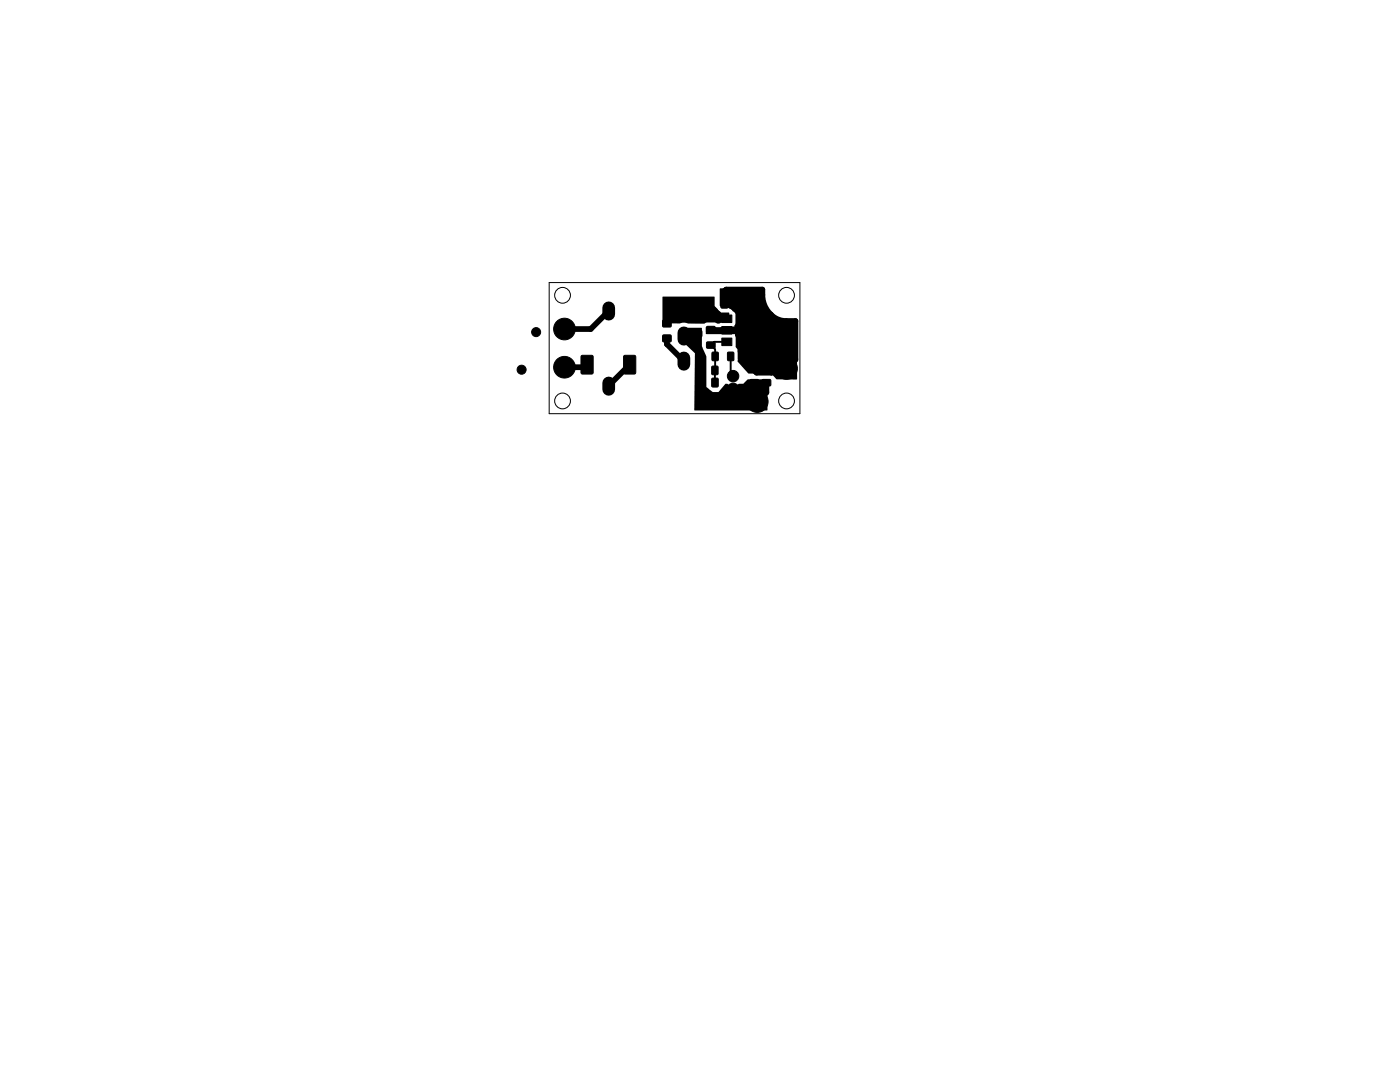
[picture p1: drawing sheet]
<svg xmlns="http://www.w3.org/2000/svg" width="279mm" height="216mm" viewBox="0 0 279 216" stroke-linecap="round" stroke-linejoin="round" font-family="sans-serif">
<g fill="#000" stroke="#000" stroke-width=".2">
<path d="M141 59.8h1.2v1.6h-1.2zM143.9 59.8h1.3v1.6h-1.3zM116 71l.2-.1h1.9l.2 .1 .1 3.3-.2 .3h-2l-.2-.1zM124.5 71l.2-.1h1.9l.2 .1 .1 3.3-.2 .3h-2l-.2-.1zM132.3 63.9h1.6v1.3h-1.6zM132.3 66.9h1.6v1.3h-1.6zM138.4 62.9h1.6v1.1h-1.6zM138.4 66h1.6v1.2h-1.6zM139 73.1h1.1v1.6h-1.1zM139 75.5h1.1v1.7h-1.1zM142.1 70.3h1.2v1.6h-1.2zM141.1 65.2h1.6v1.1h-1.6z"/>
<path d="M141.1 68.3h1.6v1.1h-1.6zM142.1 73.1h1.1v1.6h-1.1zM142.1 75.5h1.2v1.7h-1.2zM144.1 67.5h2v1.5h-2zM144.1 65.2h2v1.5h-2zM144.1 62.9h2v1.5h-2zM145.2 70.3h1.2v1.6h-1.2zM150.4 64h2v3.8h-2zM149.7 72.7h1.6v1.1h-1.6zM149.7 75.8h1.6v1.1h-1.6zM152.1 72.6h1.7v1.2h-1.7zM152.1 75.8h1.7v1.2h-1.7z"/>
<circle cx="104.1" cy="73.8" r=".9"/>
<circle cx="107" cy="66.3" r=".9"/>
<circle cx="112.6" cy="65.7" r="2.16"/>
<circle cx="112.6" cy="73.3" r="2.16"/>
<circle cx="146.3" cy="75.1" r="1.14"/>
<circle cx="146.3" cy="77.6" r="1.14"/>
<circle cx="157" cy="73.5" r="2.16"/>
<circle cx="146.3" cy="80.1" r="1.14"/>
<circle cx="151.1" cy="80.1" r="2.16"/>
</g>
<path d="M121.5 61.4v1.3M121.5 76.4v1.3M136.5 66.4v1.3M136.5 71.4v1.3" fill="none" stroke="#000" stroke-width="2.5"/>
<g fill="none" stroke="#000" stroke-width="1.1">
<path d="M117.2 72.8l-.5 .5h-4.1M121.5 62.1l-3.6 3.6h-5.3M125.7 72.8l-4.2 4.3M133.1 67.5v1.2l3.4 3.4M139.2 69.8v-3.2h-2.3l-.4 .5 3.1 3v7.1l2.9 2.9h8.6l1.8-1.8v-1.9h-2.4l-1.2 1.2h-3M139.2 63.5v-.5l2.4-2.4v.4l2.6 2.6M139.2 63.5l.1 .1h5.8M139.2 63.5h-5l-1.1 1M139.6 76.3h.1M141.9 65.8l.1 .1h5.2M147.2 65.9l.2-.2v-3.4l-1.7-1.7h-1.1v-2.5l.3-.3h7.2a5.4 5.4 0 0 0 4.4 6.2l2.2 .1v7.7l-2.6 2.6h-.3M147.2 65.9l.4 .4v2.7l.2 .2v2.3l1.8 1.8h.9v.6l.5 .5 3-.1"/>
<path d="M152.9 73.2l1.1 1.1M154 74.3h2.2"/>
</g>
<path d="M142.7 76.3h.1M145.1 68.2h-2.6l-.6 .7 .8 .8v6.6M145.8 71.1v3.5l.5 .5" fill="none" stroke="#000" stroke-width=".38"/>
<path d="M132.2 59.2h10.4v1.9l.8 .9 .5 .4h1.6v1.9l-1.6 .1-.4 .2-1-.3-1.5 .1-.5 .2h-3.2l-.7-.2-.9 .1h-3.4zM143.7 57.6l8.5-.1 .6 3.9 2.2 2 4 .7v11.6h-4l-1.1-1.2h-4.6l-2.1-2.4v-2.4l-.4-.5v-1.8l-.1-.7-5.8-.1-.1-1.2 .3-.2 1.5-.1 .9 .2 .6-.1 2.5-.1 .2-.6v-1.7l-.1-.4-1.3-.9h-1.4l-.4-.5zM136.3 65.5h3.8v3.6l.9 2v6.1l1.2 1h1.2l1.3-1.6h.4a2.01 2.01 0 0 0 2.4 0h.8l.9-.9h3.9v6.2h-14.5l.1-11.4-2.4-2.3z" fill="#000"/>
<g fill="none" stroke="#000" stroke-width=".2">
<path d="M109.6 56.4h50v26.1h-50z"/>
<circle cx="112.3" cy="58.9" r="1.57"/>
<circle cx="157" cy="58.9" r="1.57"/>
<circle cx="112.3" cy="80" r="1.57"/>
<circle cx="157" cy="80" r="1.57"/>
</g>
</svg>
